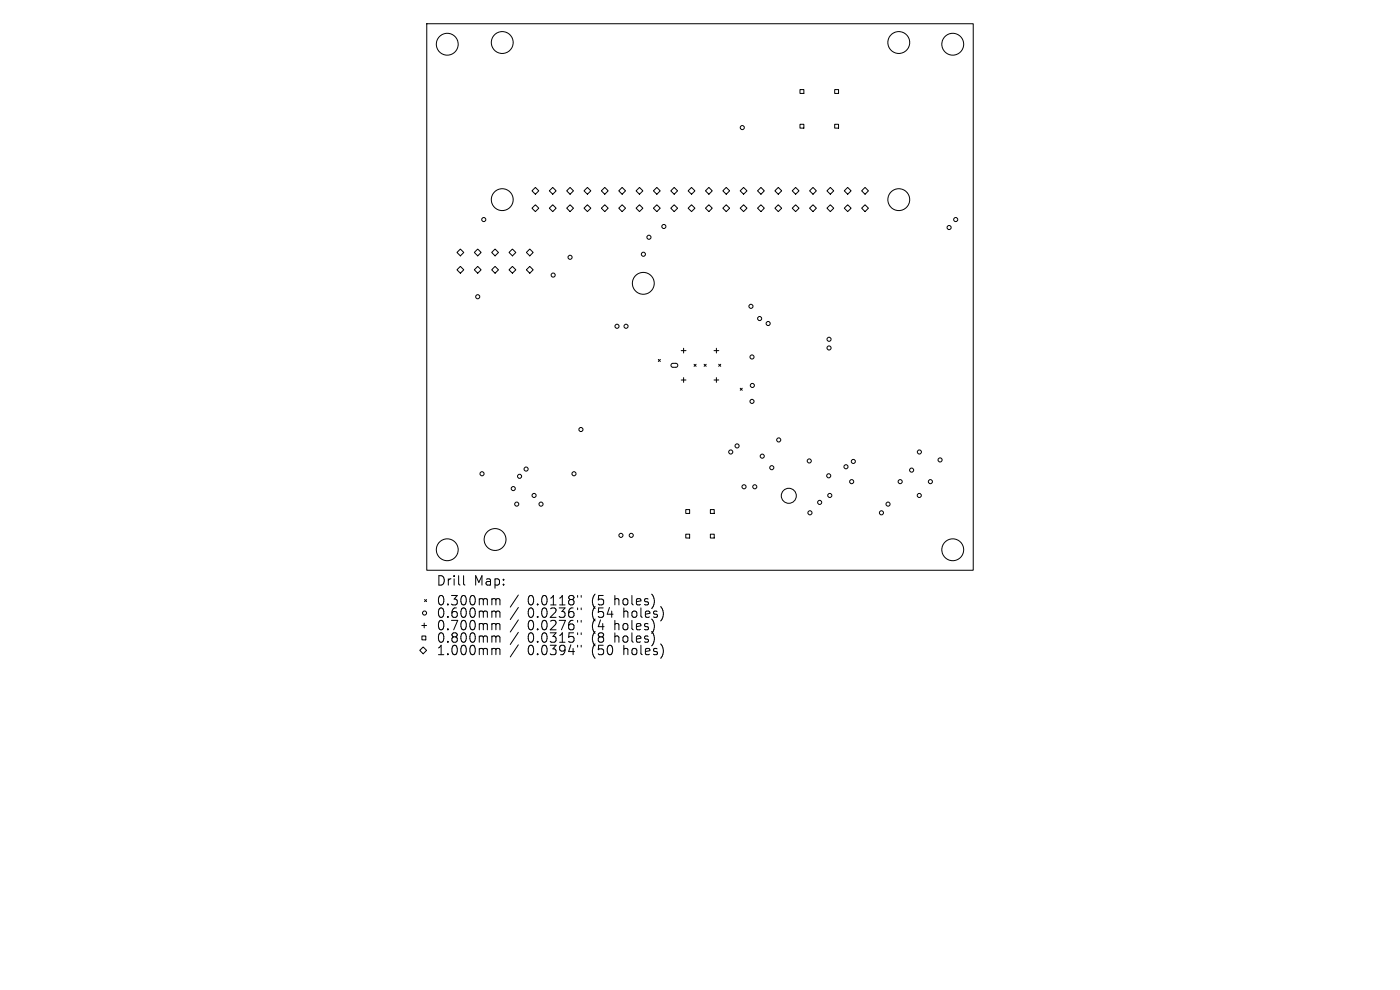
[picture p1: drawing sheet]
<svg xmlns="http://www.w3.org/2000/svg" width="297mm" height="210mm" viewBox="0 0 297 210" stroke-linecap="round" stroke-linejoin="round" font-family="sans-serif">
<defs><g id="words">
<g font-size="2.8">
<text x="92.5" y="124.5">Drill</text>
<text x="100.5" y="124.5">Map:</text>
<text x="92.5" y="128.7">0.300mm</text>
<text x="92.5" y="131.3">0.600mm</text>
<text x="111.9" y="128.7">0.0118&quot;</text>
<text x="111.9" y="131.3">0.0236&quot;</text>
<text x="125.7" y="128.7">(5</text>
<text x="125.7" y="131.3">(54</text>
<text x="130.6" y="128.7">holes)</text>
<text x="132.5" y="131.3">holes)</text>
<text x="92.5" y="134">0.700mm</text>
<text x="92.5" y="136.6">0.800mm</text>
<text x="111.9" y="134">0.0276&quot;</text>
<text x="111.9" y="136.6">0.0315&quot;</text>
<text x="125.7" y="134">(4</text>
<text x="125.7" y="136.6">(8</text>
<text x="130.6" y="134">holes)</text>
<text x="130.6" y="136.6">holes)</text>
<text x="92.5" y="139.3">1.000mm</text>
<text x="111.9" y="139.3">0.0394&quot;</text>
<text x="125.7" y="139.3">(50</text>
<text x="132.5" y="139.3">holes)</text>
</g>
</g></defs>
<g fill="none" stroke="#000" stroke-width=".21">
<path d="M90.5 5h116v116h-116zM169.7 19h.8v.8h-.8zM177.1 19h.8v.8h-.8zM113.6 39.8l.7 .7-.7 .7-.7-.7zM117.3 39.8l.7 .7-.7 .7-.8-.7zM128.3 39.8l.7 .7-.7 .7-.7-.7zM132 39.8l.7 .7-.7 .7-.7-.7zM135.7 39.8l.7 .7-.7 .7-.8-.7zM139.3 39.8l.8 .7-.8 .7-.7-.7zM146.7 39.8l.7 .7-.7 .7-.7-.7zM150.4 39.8l.7 .7-.7 .7-.7-.7zM157.7 39.8l.8 .7-.8 .7-.7-.7z"/>
<path d="M161.4 39.8l.8 .7-.8 .7-.7-.7zM165.1 39.8l.7 .7-.7 .7-.7-.7zM168.8 39.8l.7 .7-.7 .7-.7-.7zM169.7 26.4h.8v.8h-.8zM172.5 39.8l.7 .7-.7 .7-.8-.7zM177.1 26.4h.8v.8h-.8zM179.8 39.8l.8 .7-.8 .7-.7-.7zM183.5 39.8l.7 .7-.7 .7-.7-.7zM97.7 52.8l.7 .8-.7 .7-.8-.7zM97.7 56.5l.7 .7-.7 .8-.8-.8zM100.6 53.6l.7-.8 .8 .8-.8 .7zM100.6 57.2l.7-.7 .8 .7-.8 .8z"/>
<path d="M104.3 53.6l.7-.8 .8 .8-.8 .7zM104.3 57.2l.7-.7 .8 .7-.8 .8zM108 53.6l.7-.8 .7 .8-.7 .7zM108 57.2l.7-.7 .7 .7-.7 .8zM111.7 53.6l.7-.8 .7 .8-.7 .7zM111.7 57.2l.7-.7 .7 .7-.7 .8zM112.9 44.2l.7-.8 .7 .8-.7 .7zM116.5 44.2l.8-.8 .7 .8-.7 .7zM120.2 40.5l.7-.7 .8 .7-.8 .7zM120.2 44.2l.7-.8 .8 .8-.8 .7zM123.9 40.5l.7-.7 .7 .7-.7 .7zM123.9 44.2l.7-.8 .7 .8-.7 .7z"/>
<path d="M127.6 44.2l.7-.8 .7 .8-.7 .7zM131.3 44.2l.7-.8 .7 .8-.7 .7zM134.9 44.2l.8-.8 .7 .8-.7 .7zM138.6 44.2l.7-.8 .8 .8-.8 .7zM142.3 40.5l.7-.7 .7 .7-.7 .7zM142.3 44.2l.7-.8 .7 .8-.7 .7zM146 44.2l.7-.8 .7 .8-.7 .7zM149.7 44.2l.7-.8 .7 .8-.7 .7zM153.3 40.5l.8-.7 .7 .7-.7 .7zM153.3 44.2l.8-.8 .7 .8-.7 .7zM157 44.2l.7-.8 .8 .8-.8 .7zM160.7 44.2l.7-.8 .8 .8-.8 .7z"/>
<path d="M164.4 44.2l.7-.8 .7 .8-.7 .7zM168.1 44.2l.7-.8 .7 .8-.7 .7zM171.7 44.2l.8-.8 .7 .8-.7 .7zM175.4 40.5l.8-.7 .7 .7-.7 .7zM175.4 44.2l.8-.8 .7 .8-.7 .7zM179.1 44.2l.7-.8 .8 .8-.8 .7zM182.8 44.2l.7-.8 .7 .8-.7 .7zM139.7 76.2l.4 .5M140.1 76.2l-.4 .5M142.5 77.2l1-.1 .3 .2v.3l-.4 .3h-.8l-.2-.3zM144.5 74.4h1M145 73.9v1"/>
<path d="M147.2 77.3l.5 .4M147.7 77.3l-.5 .4M149.4 77.3l.4 .4M149.8 77.3l-.4 .4M151.5 74.4h1M152 73.9v1M152.5 77.3l.4 .4M152.9 77.3l-.4 .4M144.5 80.6h1M145 80.1v1M151.5 80.6h1M152 80.1v1"/>
<path d="M157 82.4l.5 .4M157.5 82.4l-.5 .4M145.5 108.1h.8v.8h-.8zM145.5 113.3h.8v.8h-.8zM150.7 108.1h.8v.8h-.8zM150.7 113.3h.8v.8h-.8zM89.5 132.7h1M89.5 134.9h.8v.8h-.8zM89.8 137.2l.7 .8-.7 .7-.8-.7zM90 132.2v1M90.1 127.2l.4 .4M90.5 127.2l-.4 .4"/>
<path d="M98.3 122.1v1.7l.3 .3M104.6 127l.5 .1 .1 .2M104.6 129.6h.3l.3 .3M104.6 132.3l.5 .1 .1 .2M104.6 134.9l.5 .1 .1 .2M104.6 137.5h.3l.3 .3M105.2 127.3l.3-.3 .5 .1 .1 1.2M105.2 127.3v1M105.2 129.9v1.1M105.2 132.6v1M105.2 135.2v1M105.2 137.8v1.1"/>
<path d="M105.2 129.9l.3-.3 .5 .1 .1 1.3M105.2 132.6l.3-.3 .5 .1 .1 1.2M105.2 135.2l.3-.3 .5 .1 .1 1.2M105.2 137.8l.3-.3 .5 .1 .1 1.3M110 126.2l-1.8 2.6M110 128.9l-1.8 2.5M110 131.5l-1.8 2.6M110 134.1l-1.8 2.6M110 136.8l-1.8 2.6M122.5 126.3v.4M122.5 129v.3M122.5 131.6v.4"/>
<path d="M122.5 134.2v.4M122.5 136.9v.4M123.3 126.3v.4M123.3 129v.3M123.3 131.6v.4M123.3 134.2v.4M123.3 136.9v.4"/>
<circle cx="94.9" cy="9.4" r="2.32"/>
<circle cx="106.5" cy="9" r="2.32"/>
<circle cx="190.7" cy="9" r="2.32"/>
<circle cx="202.1" cy="9.4" r="2.32"/>
<circle cx="157.5" cy="27.1" r=".43"/>
<circle cx="102.6" cy="46.6" r=".43"/>
<circle cx="106.5" cy="42.4" r="2.32"/>
<circle cx="117.4" cy="58.4" r=".43"/>
<circle cx="120.9" cy="54.6" r=".43"/>
<circle cx="136.5" cy="53.9" r=".43"/>
<circle cx="137.7" cy="50.3" r=".43"/>
<circle cx="140.8" cy="48" r=".43"/>
<circle cx="190.7" cy="42.4" r="2.32"/>
<circle cx="201.3" cy="48.3" r=".43"/>
<circle cx="202.7" cy="46.6" r=".43"/>
<circle cx="101.3" cy="62.9" r=".43"/>
<circle cx="130.9" cy="69.2" r=".43"/>
<circle cx="132.8" cy="69.2" r=".43"/>
<circle cx="136.5" cy="60.1" r="2.32"/>
<circle cx="159.3" cy="65" r=".43"/>
<circle cx="159.5" cy="75.7" r=".43"/>
<circle cx="161.2" cy="67.6" r=".43"/>
<circle cx="163" cy="68.6" r=".43"/>
<circle cx="175.9" cy="72" r=".43"/>
<circle cx="175.9" cy="73.8" r=".43"/>
<circle cx="111.6" cy="99.5" r=".43"/>
<circle cx="123.2" cy="91.1" r=".43"/>
<circle cx="155" cy="95.9" r=".43"/>
<circle cx="156.4" cy="94.6" r=".43"/>
<circle cx="159.5" cy="85.1" r=".43"/>
<circle cx="159.6" cy="81.8" r=".43"/>
<circle cx="161.7" cy="96.8" r=".43"/>
<circle cx="163.7" cy="99.2" r=".43"/>
<circle cx="165.2" cy="93.3" r=".43"/>
<circle cx="171.7" cy="97.8" r=".43"/>
<circle cx="179.5" cy="99" r=".43"/>
<circle cx="181" cy="97.9" r=".43"/>
<circle cx="193.4" cy="99.7" r=".43"/>
<circle cx="195" cy="95.9" r=".43"/>
<circle cx="199.4" cy="97.6" r=".43"/>
<circle cx="94.9" cy="116.6" r="2.32"/>
<circle cx="102.3" cy="100.5" r=".43"/>
<circle cx="105" cy="114.4" r="2.32"/>
<circle cx="108.9" cy="103.6" r=".43"/>
<circle cx="109.6" cy="106.9" r=".43"/>
<circle cx="110.2" cy="101" r=".43"/>
<circle cx="113.3" cy="105.1" r=".43"/>
<circle cx="114.8" cy="106.9" r=".43"/>
<circle cx="121.8" cy="100.5" r=".43"/>
<circle cx="131.7" cy="113.6" r=".43"/>
<circle cx="133.9" cy="113.6" r=".43"/>
<circle cx="157.8" cy="103.3" r=".43"/>
<circle cx="160.1" cy="103.3" r=".43"/>
<circle cx="167.3" cy="105.2" r="1.59"/>
<circle cx="171.8" cy="108.8" r=".43"/>
<circle cx="173.9" cy="106.6" r=".43"/>
<circle cx="175.8" cy="100.9" r=".43"/>
<circle cx="176" cy="105.1" r=".43"/>
<circle cx="180.7" cy="102.2" r=".43"/>
<circle cx="187" cy="108.8" r=".43"/>
<circle cx="188.4" cy="106.9" r=".43"/>
<circle cx="191" cy="102.2" r=".43"/>
<circle cx="195" cy="105.1" r=".43"/>
<circle cx="197.4" cy="102.2" r=".43"/>
<circle cx="202.1" cy="116.6" r="2.32"/>
<circle cx="90.1" cy="130" r=".43"/>
</g>
<use href="#words"/>
</svg>
